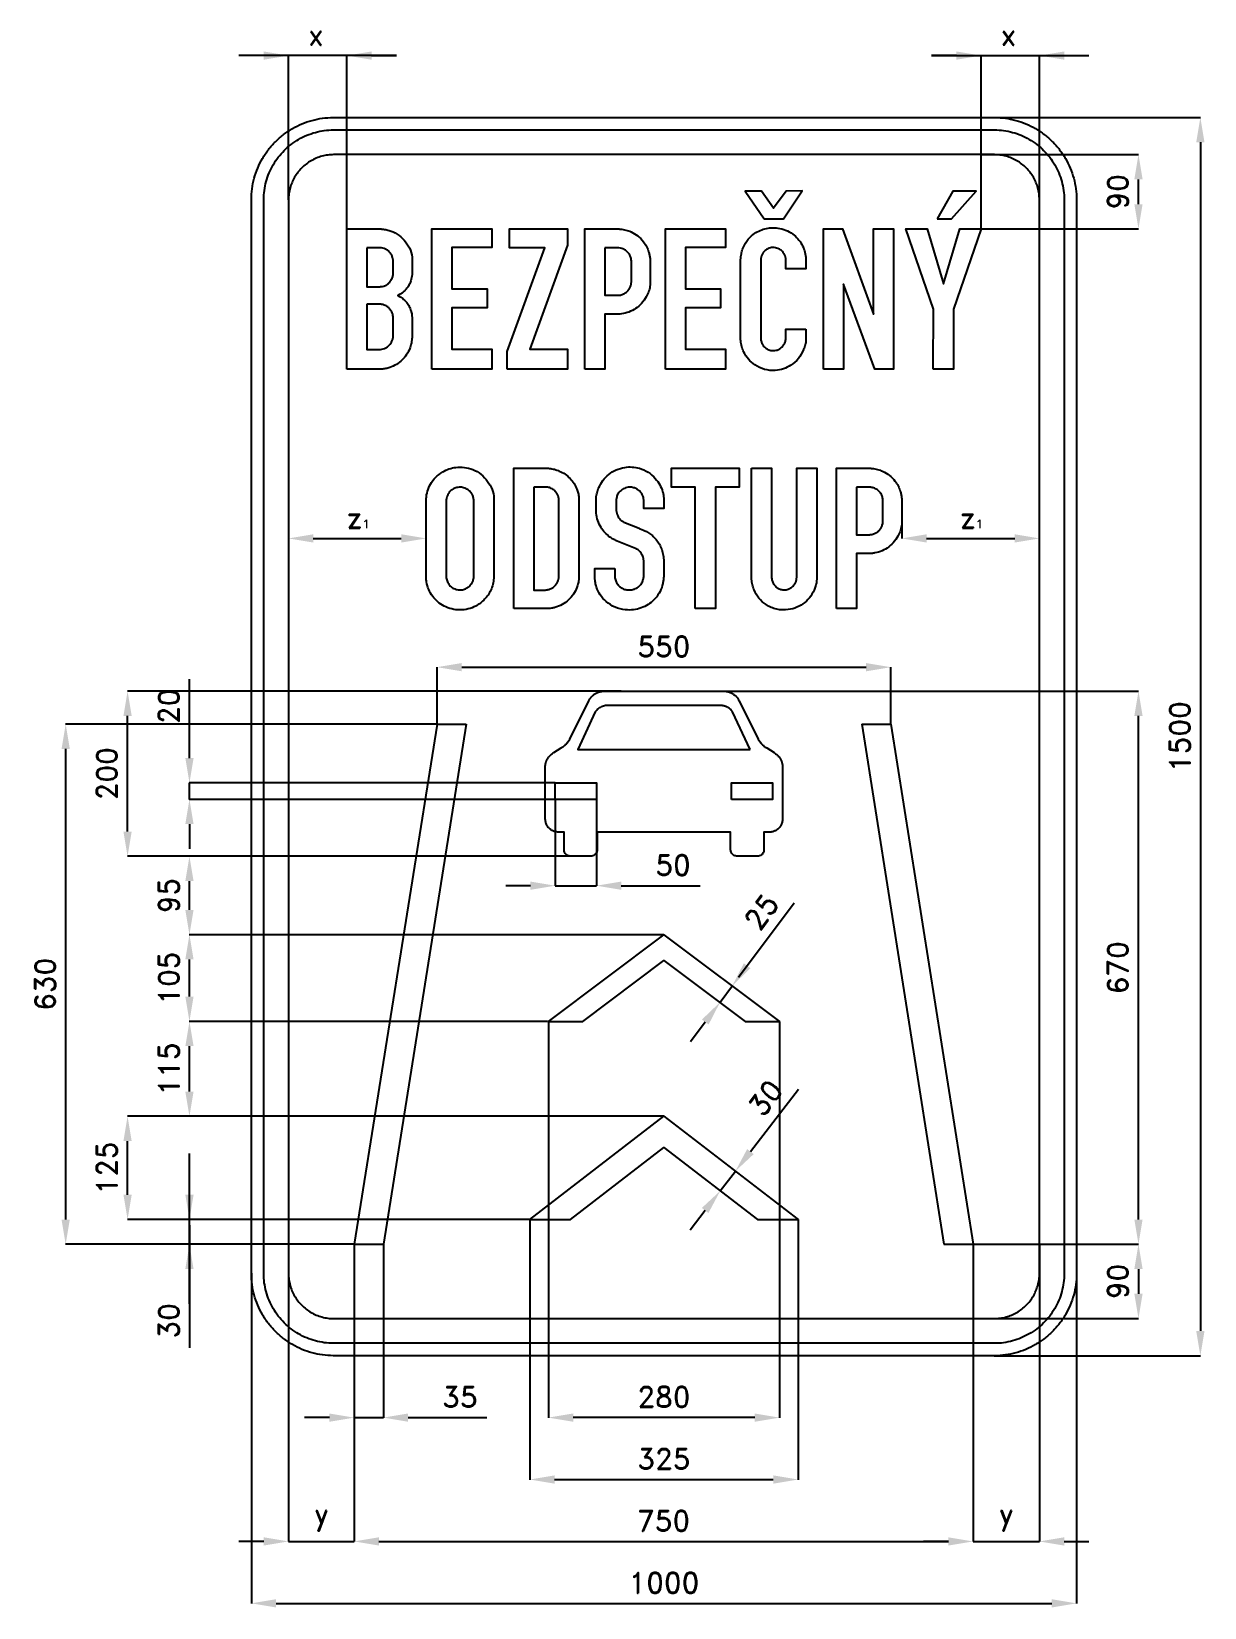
# Model space of a CAD drawing. Header units: millimetres. Extents: x -266 to 1155, y -305 to 1604.
import ezdxf

# ---------------------------------------------------------------- set-up
doc = ezdxf.new("R2010")
doc.units = ezdxf.units.MM
doc.header["$LTSCALE"] = 5
doc.layers.add('Kóty', color=2, linetype='Continuous')
doc.layers.add('Značka', color=7, linetype='Continuous')
doc.styles.get("Standard").update_dxf_attribs({"font": 'romand.shx', "height": 25})
doc.dimstyles.get("Standard").update_dxf_attribs({"dimtxt": 25, "dimasz": 30, "dimexe": 0.18, "dimexo": 0.0625, "dimgap": 12.5, "dimtad": 1, "dimdec": 0, "dimzin": 0, "dimdsep": 46, "dimtxsty": 'Standard', "dimcen": 0.09, "dimadec": 0, "dimazin": 0, "dimtfac": 1, "dimtdec": 0, "dimtofl": 0, "dimtmove": 0, "dimatfit": 3, "dimfxl": 1, "dimtolj": 1, "dimtzin": 0, "dimarcsym": 0})

msp = doc.modelspace()

# ---------------------------------------------------------------- texts
at = {"layer": 'Kóty', "char_height": 25, "attachment_point": 1}
for s, insert in [('x', (68.7, 1612.5)), ('x', (908, 1612.5)), ('z{\\H0.4x;1}', (115.4, 1027.6)), ('z{\\H0.4x;1}', (858.6, 1027.6))]:
    msp.add_mtext_dynamic_manual_height_columns(s, width=28.274, gutter_width=125, heights=[0], dxfattribs=dict(at, insert=insert))
at = {"layer": 'Kóty', "insert": (618.2, 537.6), "char_height": 25, "attachment_point": 5, "rotation": 53.3439}
msp.add_mtext('\\A1;25', dxfattribs=at)

# ---------------------------------------------------------------- blocks, each defined once
blk = doc.blocks.new('*D0')
at = {"layer": 'Defpoints', "color": 0, "transparency": 16777216}
for p in [(0, 100), (1000, 100), (1000, -300)]:
    blk.add_point(p, dxfattribs=at)
at = {"layer": 'Kóty', "color": 0, "lineweight": -2, "transparency": 16777216}
for p, q in [((0, 99.9), (0, -300.2)), ((1000, 99.9), (1000, -300.2)), ((30, -300), (970, -300))]:
    blk.add_line(p, q, dxfattribs=at)
at = {"layer": 'Kóty', "color": 0, "transparency": 16777216}
for points in [[(30, -295), (30, -305), (0, -300)], [(970, -295), (970, -305), (1000, -300)]]:
    blk.add_solid(points, dxfattribs=at)
at = {"layer": 'Kóty', "color": 0, "transparency": 16777216, "insert": (500, -275), "char_height": 25, "attachment_point": 5}
blk.add_mtext('\\A1;1000', dxfattribs=at)
blk = doc.blocks.new('*D1')
at = {"layer": 'Defpoints', "color": 0, "transparency": 16777216}
for p in [(900, 1500), (900, 0), (1150, 0)]:
    blk.add_point(p, dxfattribs=at)
at = {"layer": 'Kóty', "color": 0, "lineweight": -2, "transparency": 16777216}
for p, q in [((900.1, 1500), (1150.2, 1500)), ((1150, 1470), (1150, 30)), ((900.1, 0), (1150.2, 0))]:
    blk.add_line(p, q, dxfattribs=at)
at = {"layer": 'Kóty', "color": 0, "transparency": 16777216}
for points in [[(1145, 1470), (1155, 1470), (1150, 1500)], [(1145, 30), (1155, 30), (1150, 0)]]:
    blk.add_solid(points, dxfattribs=at)
at = {"layer": 'Kóty', "color": 0, "transparency": 16777216, "insert": (1125, 750), "char_height": 25, "attachment_point": 5, "rotation": 90}
blk.add_mtext('\\A1;1500', dxfattribs=at)
blk = doc.blocks.new('*D2')
at = {"layer": 'Defpoints', "color": 0, "transparency": 16777216}
for p in [(586.5, 223.5), (586.5, 223.5), (568.2, 199.7)]:
    blk.add_point(p, dxfattribs=at)
at = {"layer": 'Kóty', "color": 0, "lineweight": -2, "transparency": 16777216}
for p, q in [((604.8, 247.2), (663, 322.9)), ((586.5, 223.4), (586.6, 223.4)), ((568.2, 199.7), (568.3, 199.6)), ((549.9, 175.9), (531.6, 152.1))]:
    blk.add_line(p, q, dxfattribs=at)
at = {"layer": 'Kóty', "color": 0, "transparency": 16777216}
for points in [[(600.8, 250.3), (608.7, 244.2), (586.5, 223.5)], [(545.9, 179), (553.9, 172.9), (568.2, 199.7)]]:
    blk.add_solid(points, dxfattribs=at)
at = {"layer": 'Kóty', "color": 0, "transparency": 16777216, "insert": (623.2, 312.2), "char_height": 25, "attachment_point": 5, "rotation": 52.4314}
blk.add_mtext('\\A1;30', dxfattribs=at)
blk = doc.blocks.new('*D3')
at = {"layer": 'Defpoints', "color": 0, "transparency": 16777216}
for p in [(884.2, 1455), (1075, 1455), (884.2, 1365)]:
    blk.add_point(p, dxfattribs=at)
at = {"layer": 'Kóty', "color": 0, "lineweight": -2, "transparency": 16777216}
for p, q in [((884.3, 1455), (1075.2, 1455)), ((1075, 1395), (1075, 1425)), ((884.3, 1365), (1075.2, 1365))]:
    blk.add_line(p, q, dxfattribs=at)
at = {"layer": 'Kóty', "color": 0, "transparency": 16777216}
for points in [[(1070, 1425), (1080, 1425), (1075, 1455)], [(1070, 1395), (1080, 1395), (1075, 1365)]]:
    blk.add_solid(points, dxfattribs=at)
at = {"layer": 'Kóty', "color": 0, "transparency": 16777216, "insert": (1050, 1410), "char_height": 25, "attachment_point": 5, "rotation": 90}
blk.add_mtext('\\A1;90', dxfattribs=at)
blk = doc.blocks.new('*D4')
at = {"layer": 'Defpoints', "color": 0, "transparency": 16777216}
for p in [(875, 135), (889, 45), (1075, 45)]:
    blk.add_point(p, dxfattribs=at)
at = {"layer": 'Kóty', "color": 0, "lineweight": -2, "transparency": 16777216}
for p, q in [((875.1, 135), (1075.2, 135)), ((1075, 105), (1075, 75)), ((889, 45), (1075.2, 45))]:
    blk.add_line(p, q, dxfattribs=at)
at = {"layer": 'Kóty', "color": 0, "transparency": 16777216}
for points in [[(1070, 105), (1080, 105), (1075, 135)], [(1070, 75), (1080, 75), (1075, 45)]]:
    blk.add_solid(points, dxfattribs=at)
at = {"layer": 'Kóty', "color": 0, "transparency": 16777216, "insert": (1050, 90), "char_height": 25, "attachment_point": 5, "rotation": 90}
blk.add_mtext('\\A1;90', dxfattribs=at)
blk = doc.blocks.new('*D5')
at = {"layer": 'Defpoints', "color": 0, "transparency": 16777216}
for p in [(566.8, 805), (1075, 805), (875.4, 135)]:
    blk.add_point(p, dxfattribs=at)
at = {"layer": 'Kóty', "color": 0, "lineweight": -2, "transparency": 16777216}
for p, q in [((566.9, 805), (1075.2, 805)), ((1075, 165), (1075, 775)), ((875.5, 135), (1075.2, 135))]:
    blk.add_line(p, q, dxfattribs=at)
at = {"layer": 'Kóty', "color": 0, "transparency": 16777216}
for points in [[(1070, 775), (1080, 775), (1075, 805)], [(1070, 165), (1080, 165), (1075, 135)]]:
    blk.add_solid(points, dxfattribs=at)
at = {"layer": 'Kóty', "color": 0, "transparency": 16777216, "insert": (1050, 470), "char_height": 25, "attachment_point": 5, "rotation": 90}
blk.add_mtext('\\A1;670', dxfattribs=at)
blk = doc.blocks.new('*D6')
at = {"layer": 'Defpoints', "color": 0, "transparency": 16777216}
for p in [(775, 834.1), (225, 765), (775, 765)]:
    blk.add_point(p, dxfattribs=at)
at = {"layer": 'Kóty', "color": 0, "lineweight": -2, "transparency": 16777216}
for p, q in [((225, 765.1), (225, 834.3)), ((255, 834.1), (745, 834.1)), ((775, 765.1), (775, 834.3))]:
    blk.add_line(p, q, dxfattribs=at)
at = {"layer": 'Kóty', "color": 0, "transparency": 16777216}
for points in [[(255, 839.1), (255, 829.1), (225, 834.1)], [(745, 839.1), (745, 829.1), (775, 834.1)]]:
    blk.add_solid(points, dxfattribs=at)
at = {"layer": 'Kóty', "color": 0, "transparency": 16777216, "insert": (500, 859.1), "char_height": 25, "attachment_point": 5}
blk.add_mtext('\\A1;550', dxfattribs=at)
blk = doc.blocks.new('*D7')
at = {"layer": 'Defpoints', "color": 0, "transparency": 16777216}
for p in [(337.5, 165), (-75, 135), (124.6, 135)]:
    blk.add_point(p, dxfattribs=at)
at = {"layer": 'Kóty', "color": 0, "lineweight": -2, "transparency": 16777216}
for p, q in [((-75, 195), (-75, 225)), ((337.4, 165), (-75.2, 165)), ((124.5, 135), (-75.2, 135)), ((-75, 105), (-75, 9.5))]:
    blk.add_line(p, q, dxfattribs=at)
at = {"layer": 'Kóty', "color": 0, "transparency": 16777216}
for points in [[(-80, 195), (-70, 195), (-75, 165)], [(-80, 105), (-70, 105), (-75, 135)]]:
    blk.add_solid(points, dxfattribs=at)
at = {"layer": 'Kóty', "color": 0, "transparency": 16777216, "insert": (-100, 42.3), "char_height": 25, "attachment_point": 5, "rotation": 90}
blk.add_mtext('\\A1;30', dxfattribs=at)
blk = doc.blocks.new('*D8')
at = {"layer": 'Defpoints', "color": 0, "transparency": 16777216}
for p in [(-75, 405), (358.9, 405), (500, 290)]:
    blk.add_point(p, dxfattribs=at)
at = {"layer": 'Kóty', "color": 0, "lineweight": -2, "transparency": 16777216}
for p, q in [((358.8, 405), (-75.2, 405)), ((-75, 320), (-75, 375)), ((499.9, 290), (-75.2, 290))]:
    blk.add_line(p, q, dxfattribs=at)
at = {"layer": 'Kóty', "color": 0, "transparency": 16777216}
for points in [[(-80, 375), (-70, 375), (-75, 405)], [(-80, 320), (-70, 320), (-75, 290)]]:
    blk.add_solid(points, dxfattribs=at)
at = {"layer": 'Kóty', "color": 0, "transparency": 16777216, "insert": (-100, 347.5), "char_height": 25, "attachment_point": 5, "rotation": 90}
blk.add_mtext('\\A1;115', dxfattribs=at)
blk = doc.blocks.new('*D9')
at = {"layer": 'Defpoints', "color": 0, "transparency": 16777216}
for p in [(-75, 510), (500, 510), (358.9, 405)]:
    blk.add_point(p, dxfattribs=at)
at = {"layer": 'Kóty', "color": 0, "lineweight": -2, "transparency": 16777216}
for p, q in [((499.9, 510), (-75.2, 510)), ((-75, 435), (-75, 480)), ((358.8, 405), (-75.2, 405))]:
    blk.add_line(p, q, dxfattribs=at)
at = {"layer": 'Kóty', "color": 0, "transparency": 16777216}
for points in [[(-80, 480), (-70, 480), (-75, 510)], [(-80, 435), (-70, 435), (-75, 405)]]:
    blk.add_solid(points, dxfattribs=at)
at = {"layer": 'Kóty', "color": 0, "transparency": 16777216, "insert": (-100, 457.5), "char_height": 25, "attachment_point": 5, "rotation": 90}
blk.add_mtext('\\A1;105', dxfattribs=at)
blk = doc.blocks.new('*D10')
at = {"layer": 'Defpoints', "color": 0, "transparency": 16777216}
for p in [(-75, 605), (390, 605), (500, 510)]:
    blk.add_point(p, dxfattribs=at)
at = {"layer": 'Kóty', "color": 0, "lineweight": -2, "transparency": 16777216}
for p, q in [((390, 605), (-75.2, 605)), ((-75, 540), (-75, 575)), ((499.9, 510), (-75.2, 510))]:
    blk.add_line(p, q, dxfattribs=at)
at = {"layer": 'Kóty', "color": 0, "transparency": 16777216}
for points in [[(-80, 575), (-70, 575), (-75, 605)], [(-80, 540), (-70, 540), (-75, 510)]]:
    blk.add_solid(points, dxfattribs=at)
at = {"layer": 'Kóty', "color": 0, "transparency": 16777216, "insert": (-100, 557.5), "char_height": 25, "attachment_point": 5, "rotation": 90}
blk.add_mtext('\\A1;95', dxfattribs=at)
blk = doc.blocks.new('*D11')
at = {"layer": 'Defpoints', "color": 0, "transparency": 16777216}
for p in [(-150, 290), (500, 290), (337.5, 165)]:
    blk.add_point(p, dxfattribs=at)
at = {"layer": 'Kóty', "color": 0, "lineweight": -2, "transparency": 16777216}
for p, q in [((499.9, 290), (-150.2, 290)), ((-150, 195), (-150, 260)), ((337.4, 165), (-150.2, 165))]:
    blk.add_line(p, q, dxfattribs=at)
at = {"layer": 'Kóty', "color": 0, "transparency": 16777216}
for points in [[(-155, 260), (-145, 260), (-150, 290)], [(-155, 195), (-145, 195), (-150, 165)]]:
    blk.add_solid(points, dxfattribs=at)
at = {"layer": 'Kóty', "color": 0, "transparency": 16777216, "insert": (-175, 227.5), "char_height": 25, "attachment_point": 5, "rotation": 90}
blk.add_mtext('\\A1;125', dxfattribs=at)
blk = doc.blocks.new('*D12')
at = {"layer": 'Defpoints', "color": 0, "transparency": 16777216}
for p in [(-225, 765), (225, 765), (124.6, 135)]:
    blk.add_point(p, dxfattribs=at)
at = {"layer": 'Kóty', "color": 0, "lineweight": -2, "transparency": 16777216}
for p, q in [((224.9, 765), (-225.2, 765)), ((-225, 165), (-225, 735)), ((124.5, 135), (-225.2, 135))]:
    blk.add_line(p, q, dxfattribs=at)
at = {"layer": 'Kóty', "color": 0, "transparency": 16777216}
for points in [[(-230, 735), (-220, 735), (-225, 765)], [(-230, 165), (-220, 165), (-225, 135)]]:
    blk.add_solid(points, dxfattribs=at)
at = {"layer": 'Kóty', "color": 0, "transparency": 16777216, "insert": (-250, 450), "char_height": 25, "attachment_point": 5, "rotation": 90}
blk.add_mtext('\\A1;630', dxfattribs=at)
blk = doc.blocks.new('*D13')
at = {"layer": 'Defpoints', "color": 0, "transparency": 16777216}
for p in [(337.5, 165), (662.5, 165), (662.5, -150)]:
    blk.add_point(p, dxfattribs=at)
at = {"layer": 'Kóty', "color": 0, "lineweight": -2, "transparency": 16777216}
for p, q in [((337.5, 164.9), (337.5, -150.2)), ((662.5, 164.9), (662.5, -150.2)), ((367.5, -150), (632.5, -150))]:
    blk.add_line(p, q, dxfattribs=at)
at = {"layer": 'Kóty', "color": 0, "transparency": 16777216}
for points in [[(367.5, -145), (367.5, -155), (337.5, -150)], [(632.5, -145), (632.5, -155), (662.5, -150)]]:
    blk.add_solid(points, dxfattribs=at)
at = {"layer": 'Kóty', "color": 0, "transparency": 16777216, "insert": (500, -125), "char_height": 25, "attachment_point": 5}
blk.add_mtext('\\A1;325', dxfattribs=at)
blk = doc.blocks.new('*D14')
at = {"layer": 'Defpoints', "color": 0, "transparency": 16777216}
for p in [(360, 405), (640, 405), (360, -75)]:
    blk.add_point(p, dxfattribs=at)
at = {"layer": 'Kóty', "color": 0, "lineweight": -2, "transparency": 16777216}
for p, q in [((360, 404.9), (360, -75.2)), ((640, 404.9), (640, -75.2)), ((610, -75), (390, -75))]:
    blk.add_line(p, q, dxfattribs=at)
at = {"layer": 'Kóty', "color": 0, "transparency": 16777216}
for points in [[(390, -70), (390, -80), (360, -75)], [(610, -70), (610, -80), (640, -75)]]:
    blk.add_solid(points, dxfattribs=at)
at = {"layer": 'Kóty', "color": 0, "transparency": 16777216, "insert": (500, -50), "char_height": 25, "attachment_point": 5}
blk.add_mtext('\\A1;280', dxfattribs=at)
blk = doc.blocks.new('*D15')
at = {"layer": 'Defpoints', "color": 0, "transparency": 16777216}
for p in [(124.6, 135), (874.6, 135), (874.6, -225)]:
    blk.add_point(p, dxfattribs=at)
at = {"layer": 'Kóty', "color": 0, "lineweight": -2, "transparency": 16777216}
for p, q in [((124.6, 134.9), (124.6, -225.2)), ((874.6, 134.9), (874.6, -225.2)), ((154.6, -225), (844.6, -225))]:
    blk.add_line(p, q, dxfattribs=at)
at = {"layer": 'Kóty', "color": 0, "transparency": 16777216}
for points in [[(154.6, -220), (154.6, -230), (124.6, -225)], [(844.6, -220), (844.6, -230), (874.6, -225)]]:
    blk.add_solid(points, dxfattribs=at)
at = {"layer": 'Kóty', "color": 0, "transparency": 16777216, "insert": (499.6, -200), "char_height": 25, "attachment_point": 5}
blk.add_mtext('\\A1;750', dxfattribs=at)
blk = doc.blocks.new('*D16')
at = {"layer": 'Defpoints', "color": 0, "transparency": 16777216}
for p in [(874.6, 135), (955, 135), (955, -225)]:
    blk.add_point(p, dxfattribs=at)
at = {"layer": 'Kóty', "color": 0, "lineweight": -2, "transparency": 16777216}
for p, q in [((874.6, 134.9), (874.6, -225.2)), ((955, 134.9), (955, -225.2)), ((844.6, -225), (814.6, -225)), ((985, -225), (1015, -225))]:
    blk.add_line(p, q, dxfattribs=at)
at = {"layer": 'Kóty', "color": 0, "transparency": 16777216}
for points in [[(844.6, -220), (844.6, -230), (874.6, -225)], [(985, -220), (985, -230), (955, -225)]]:
    blk.add_solid(points, dxfattribs=at)
at = {"layer": 'Kóty', "color": 0, "transparency": 16777216, "insert": (914.8, -195.8), "char_height": 25, "attachment_point": 5}
blk.add_mtext('\\A1;y', dxfattribs=at)
blk = doc.blocks.new('*D17')
at = {"layer": 'Defpoints', "color": 0, "transparency": 16777216}
for p in [(45, 135), (124.6, 135), (45, -225)]:
    blk.add_point(p, dxfattribs=at)
at = {"layer": 'Kóty', "color": 0, "lineweight": -2, "transparency": 16777216}
for p, q in [((45, 134.9), (45, -225.2)), ((124.6, 134.9), (124.6, -225.2)), ((15, -225), (-15, -225)), ((154.6, -225), (184.6, -225))]:
    blk.add_line(p, q, dxfattribs=at)
at = {"layer": 'Kóty', "color": 0, "transparency": 16777216}
for points in [[(15, -220), (15, -230), (45, -225)], [(154.6, -220), (154.6, -230), (124.6, -225)]]:
    blk.add_solid(points, dxfattribs=at)
at = {"layer": 'Kóty', "color": 0, "transparency": 16777216, "insert": (84.8, -195.8), "char_height": 25, "attachment_point": 5}
blk.add_mtext('\\A1;y', dxfattribs=at)
blk = doc.blocks.new('*D18')
at = {"layer": 'Defpoints', "color": 0, "transparency": 16777216}
for p in [(124.6, 134.9), (160, 134.9), (160, -75)]:
    blk.add_point(p, dxfattribs=at)
at = {"layer": 'Kóty', "color": 0, "lineweight": -2, "transparency": 16777216}
for p, q in [((124.6, 134.9), (124.6, -75.2)), ((160, 134.9), (160, -75.2)), ((94.6, -75), (64.6, -75)), ((190, -75), (285.5, -75))]:
    blk.add_line(p, q, dxfattribs=at)
at = {"layer": 'Kóty', "color": 0, "transparency": 16777216}
for points in [[(94.6, -70), (94.6, -80), (124.6, -75)], [(190, -70), (190, -80), (160, -75)]]:
    blk.add_solid(points, dxfattribs=at)
at = {"layer": 'Kóty', "color": 0, "transparency": 16777216, "insert": (252.8, -50), "char_height": 25, "attachment_point": 5}
blk.add_mtext('\\A1;35', dxfattribs=at)
blk = doc.blocks.new('*D19')
at = {"layer": 'Defpoints', "color": 0, "transparency": 16777216}
for p in [(-75, 694), (368.3, 694), (368.3, 674)]:
    blk.add_point(p, dxfattribs=at)
at = {"layer": 'Kóty', "color": 0, "lineweight": -2, "transparency": 16777216}
for p, q in [((-75, 724), (-75, 819.5)), ((368.2, 694), (-75.2, 694)), ((368.2, 674), (-75.2, 674)), ((-75, 644), (-75, 614))]:
    blk.add_line(p, q, dxfattribs=at)
at = {"layer": 'Kóty', "color": 0, "transparency": 16777216}
for points in [[(-80, 724), (-70, 724), (-75, 694)], [(-80, 644), (-70, 644), (-75, 674)]]:
    blk.add_solid(points, dxfattribs=at)
at = {"layer": 'Kóty', "color": 0, "transparency": 16777216, "insert": (-100, 786.7), "char_height": 25, "attachment_point": 5, "rotation": 90}
blk.add_mtext('\\A1;20', dxfattribs=at)
blk = doc.blocks.new('*D20')
at = {"layer": 'Defpoints', "color": 0, "transparency": 16777216}
for p in [(-150, 805), (448.4, 805), (399, 605)]:
    blk.add_point(p, dxfattribs=at)
at = {"layer": 'Kóty', "color": 0, "lineweight": -2, "transparency": 16777216}
for p, q in [((448.3, 805), (-150.2, 805)), ((-150, 635), (-150, 775)), ((399, 605), (-150.2, 605))]:
    blk.add_line(p, q, dxfattribs=at)
at = {"layer": 'Kóty', "color": 0, "transparency": 16777216}
for points in [[(-155, 775), (-145, 775), (-150, 805)], [(-155, 635), (-145, 635), (-150, 605)]]:
    blk.add_solid(points, dxfattribs=at)
at = {"layer": 'Kóty', "color": 0, "transparency": 16777216, "insert": (-175, 705), "char_height": 25, "attachment_point": 5, "rotation": 90}
blk.add_mtext('\\A1;200', dxfattribs=at)
blk = doc.blocks.new('*D21')
at = {"layer": 'Defpoints', "color": 0, "transparency": 16777216}
for p in [(368.2, 674), (418.3, 674), (418.3, 569.4)]:
    blk.add_point(p, dxfattribs=at)
at = {"layer": 'Kóty', "color": 0, "lineweight": -2, "transparency": 16777216}
for p, q in [((368.2, 673.9), (368.2, 569.3)), ((418.3, 673.9), (418.3, 569.3)), ((338.2, 569.4), (308.2, 569.4)), ((448.3, 569.4), (543.7, 569.4))]:
    blk.add_line(p, q, dxfattribs=at)
at = {"layer": 'Kóty', "color": 0, "transparency": 16777216}
for points in [[(338.2, 574.4), (338.2, 564.4), (368.2, 569.4)], [(448.3, 574.4), (448.3, 564.4), (418.3, 569.4)]]:
    blk.add_solid(points, dxfattribs=at)
at = {"layer": 'Kóty', "color": 0, "transparency": 16777216, "insert": (511, 594.4), "char_height": 25, "attachment_point": 5}
blk.add_mtext('\\A1;50', dxfattribs=at)

# ---------------------------------------------------------------- dimensions: what is measured, and where the dimension line sits
at = {"layer": 'Kóty'}
dim = msp.add_linear_dim(base=(1150, 0), p1=(900, 1500), p2=(900, 0), angle=90, dimstyle='Standard', dxfattribs=at)
dim.commit()
dim.dimension.update_dxf_attribs({"geometry": '*D1', "text_midpoint": (1150, 750), "dimtype": 160})
for base, p1, p2, picture, middle in [((1075, 1455), (884.2, 1365), (884.2, 1455), '*D3', (1050, 1410)), ((1075, 45), (875, 135), (889, 45), '*D4', (1050, 90))]:
    dim = msp.add_linear_dim(base=base, p1=p1, p2=p2, angle=90, text='90', dimstyle='Standard', dxfattribs=at)
    dim.commit()
    dim.dimension.update_dxf_attribs({"geometry": picture, "text_midpoint": middle})
for base, p1, p2, picture, middle in [((775, 834.1), (225, 765), (775, 765), '*D6', (500, 859.1)), ((418.3, 569.4), (368.2, 674), (418.3, 674), '*D21', (511, 594.4)), ((360, -75), (640, 405), (360, 405), '*D14', (500, -50)), ((662.5, -150), (337.5, 165), (662.5, 165), '*D13', (500, -125)), ((160, -75), (124.6, 134.9), (160, 134.9), '*D18', (252.8, -50)), ((874.6, -225), (124.6, 135), (874.6, 135), '*D15', (499.6, -200)), ((1000, -300), (0, 100), (1000, 100), '*D0', (500, -275))]:
    dim = msp.add_linear_dim(base=base, p1=p1, p2=p2, dimstyle='Standard', dxfattribs=at)
    dim.commit()
    dim.dimension.update_dxf_attribs({"geometry": picture, "text_midpoint": middle})
for base, p1, p2, picture, middle in [((-150, 805), (399, 605), (448.4, 805), '*D20', (-175, 705)), ((-75, 694), (368.3, 674), (368.3, 694), '*D19', (-100, 786.7)), ((1075, 805), (875.4, 135), (566.8, 805), '*D5', (1050, 470)), ((-225, 765), (124.6, 135), (225, 765), '*D12', (-250, 450)), ((-75, 605), (500, 510), (390, 605), '*D10', (-100, 557.5)), ((-75, 510), (358.9, 405), (500, 510), '*D9', (-100, 457.5)), ((-75, 405), (500, 290), (358.9, 405), '*D8', (-100, 347.5)), ((-150, 290), (337.5, 165), (500, 290), '*D11', (-175, 227.5)), ((-75, 135), (337.5, 165), (124.6, 135), '*D7', (-100, 42.3))]:
    dim = msp.add_linear_dim(base=base, p1=p1, p2=p2, angle=90, dimstyle='Standard', dxfattribs=at)
    dim.commit()
    dim.dimension.update_dxf_attribs({"geometry": picture, "text_midpoint": middle})
dim = msp.add_aligned_dim(p1=(568.2, 199.7), p2=(586.5, 223.5), distance=0, dimstyle='Standard', dxfattribs=at)
dim.commit()
dim.dimension.update_dxf_attribs({"geometry": '*D2', "text_midpoint": (623.2, 312.2)})
for base, p1, p2, picture, middle in [((45, -225), (124.6, 135), (45, 135), '*D17', (84.8, -195.8)), ((955, -225), (874.6, 135), (955, 135), '*D16', (914.8, -195.8))]:
    dim = msp.add_linear_dim(base=base, p1=p1, p2=p2, text='y', dimstyle='Standard', dxfattribs=at)
    dim.commit()
    dim.dimension.update_dxf_attribs({"geometry": picture, "text_midpoint": middle})

# ---------------------------------------------------------------- linework, layer by layer
at = {"layer": 'Kóty'}
for p, q in [((175.7, 1575), (-15, 1575)), ((45, 1400.1), (45, 1575.2)), ((115.7, 1311.7), (115.7, 1575.2)), ((145.7, 1575), (175.7, 1575)), ((854.3, 1575), (824.3, 1575)), ((824.3, 1575), (1015, 1575)), ((884.2, 1365), (884.3, 1575.2)), ((955, 1400.1), (955, 1575.2)), ((788.2, 1023.5), (788.2, 989.9)), ((45, 990.2), (45, 990.3)), ((75, 990.1), (181.7, 990.1)), ((818.2, 990.1), (925, 990.1)), ((955, 990.2), (955, 990.3)), ((590.4, 458.4), (657.7, 548.5)), ((550.1, 404.2), (532.1, 380.1)), ((-75, 62.9), (-75, 244.9)), ((-75, 158.3), (-75, 62.9))]:
    msp.add_line(p, q, dxfattribs=at)
for points in [[(-75, 674), (-75, 694)], [(368.3, 569.4), (418.3, 569.4)], [(568, 428.3), (582.9, 448.3)], [(568.2, 199.7), (586.5, 223.5)], [(124.6, -75), (160, -75)], [(45, -225), (124.6, -225)], [(874.6, -225), (955, -225.2)]]:
    msp.add_lwpolyline(points, dxfattribs=at)
for points in [[(15, 1580), (15, 1570), (45, 1575)], [(145.7, 1580), (145.7, 1570), (115.7, 1575)], [(854.3, 1580), (854.3, 1570), (884.3, 1575)], [(985, 1580), (985, 1570), (955, 1575)], [(75, 995.1), (75, 985.1), (45, 990.1)], [(181.7, 995.1), (181.7, 985.1), (211.7, 990.1)], [(818.2, 995.1), (818.2, 985.1), (788.2, 990.1)], [(925, 995.1), (925, 985.1), (955, 990.1)], [(596.8, 475.4), (604.8, 469.4), (582.9, 448.3)], [(546, 407.2), (554.1, 401.2), (568, 428.3)]]:
    msp.add_solid(points, dxfattribs=at)
at = {"layer": 'Značka', "color": 5}
for points in [[(100, 0), (99.6, 0), (99.2, 0, -0.03218), (86.3, 0.9, -0.035443), (73.6, 3.5, -0.036267), (61.3, 7.7, -0.03442), (49.8, 13.5, -0.033722), (39, 20.7, -0.034085), (29.3, 29.3, -0.034209), (20.7, 39, -0.034229), (13.5, 49.8, -0.034044), (7.7, 61.3, -0.033412), (3.5, 73.6, -0.034127), (0.9, 86.3, -0.036745), (0, 99.2), (0, 99.6), (0, 100), (0, 1400), (0, 1400.4), (0, 1400.8, -0.03218), (0.9, 1413.7, -0.035441), (3.5, 1426.4, -0.03627), (7.7, 1438.7, -0.034417), (13.5, 1450.2, -0.033719), (20.7, 1461, -0.034078), (29.3, 1470.7, -0.034208), (39, 1479.3, -0.034227), (49.8, 1486.5, -0.034051), (61.3, 1492.3, -0.033416), (73.6, 1496.5, -0.034129), (86.3, 1499.1, -0.036746), (99.2, 1500), (99.6, 1500), (100, 1500), (900, 1500), (900.4, 1500), (900.8, 1500, -0.032179), (913.7, 1499.1, -0.035451), (926.4, 1496.5, -0.036282), (938.7, 1492.3, -0.034425), (950.2, 1486.5, -0.033731), (961, 1479.3, -0.034081), (970.7, 1470.7, -0.034214), (979.3, 1461, -0.034229), (986.5, 1450.2, -0.034034), (992.3, 1438.7, -0.033411), (996.5, 1426.4, -0.034122), (999.1, 1413.7, -0.036741), (1000, 1400.8), (1000, 1400.4), (1000, 1400), (1000, 100), (1000, 99.6), (1000, 99.2, -0.032179), (999.1, 86.3, -0.035442), (996.5, 73.6, -0.036264), (992.3, 61.3, -0.034415), (986.5, 49.8, -0.033719), (979.3, 39, -0.034086), (970.7, 29.3, -0.034205), (961, 20.7, -0.03423), (950.2, 13.5, -0.034046), (938.7, 7.7, -0.033413), (926.4, 3.5, -0.034127), (913.7, 0.9, -0.036745), (900.8, 0), (900.4, 0), (900, 0), (100, 0)], [(100, 15), (99.7, 15), (99.3, 15, -0.03218), (88.4, 15.8, -0.035443), (77.6, 18, -0.036267), (67.1, 21.5, -0.03442), (57.3, 26.5, -0.033721), (48.1, 32.6, -0.034085), (39.9, 39.9, -0.034209), (32.6, 48.1, -0.034229), (26.5, 57.3, -0.034045), (21.6, 67.1, -0.033412), (18, 77.6, -0.034127), (15.7, 88.4, -0.036745), (15, 99.3), (15, 99.7), (15, 100), (15, 1400), (15, 1400.3), (15, 1400.7, -0.032181), (15.8, 1411.6, -0.035444), (18, 1422.4, -0.036267), (21.5, 1432.9, -0.034419), (26.5, 1442.7, -0.033711), (32.6, 1451.9, -0.034078), (39.9, 1460.1, -0.034195), (48.1, 1467.4, -0.034219), (57.3, 1473.5, -0.034051), (67.1, 1478.4, -0.033409), (77.6, 1482, -0.034121), (88.4, 1484.3, -0.036745), (99.3, 1485), (99.7, 1485), (100, 1485), (900, 1485), (900.3, 1485), (900.7, 1485, -0.032174), (911.6, 1484.2, -0.03544), (922.4, 1482, -0.036261), (932.9, 1478.5, -0.03443), (942.7, 1473.5, -0.033731), (951.9, 1467.4, -0.03408), (960.1, 1460.1, -0.034212), (967.4, 1451.9, -0.03423), (973.5, 1442.7, -0.034037), (978.4, 1432.9, -0.033418), (982, 1422.4, -0.034127), (984.3, 1411.6, -0.036751), (985, 1400.7), (985, 1400.3), (985, 1400), (985, 100), (985, 99.7), (985, 99.3, -0.032185), (984.2, 88.4, -0.03545), (982, 77.6, -0.036271), (978.5, 67.1, -0.034419), (973.5, 57.3, -0.033715), (967.4, 48.1, -0.034083), (960.1, 39.9, -0.034209), (951.9, 32.6, -0.034231), (942.7, 26.5, -0.034042), (932.9, 21.6, -0.033411), (922.4, 18, -0.034127), (911.6, 15.7, -0.036745), (900.7, 15), (900.3, 15), (900, 15), (100, 15)], [(100, 45), (900, 45), (900.2, 45), (900.4, 45, 0.03218), (907.5, 45.5, 0.035442), (914.5, 46.9, 0.036265), (921.3, 49.2, 0.034422), (927.6, 52.4, 0.033717), (933.6, 56.4, 0.034088), (938.9, 61.1, 0.034212), (943.6, 66.4, 0.034229), (947.6, 72.4, 0.034042), (950.7, 78.7, 0.033412), (953.1, 85.5, 0.034125), (954.5, 92.5, 0.036743), (955, 99.6), (955, 99.8), (955, 100), (955, 1400), (955, 1400.2), (955, 1400.4, 0.032187), (954.5, 1407.5, 0.035442), (953.1, 1414.5, 0.036278), (950.8, 1421.3, 0.034421), (947.6, 1427.6, 0.033718), (943.6, 1433.6, 0.034078), (938.9, 1438.9, 0.034199), (933.6, 1443.6, 0.034236), (927.6, 1447.6, 0.03403), (921.3, 1450.8, 0.033395), (914.5, 1453.1, 0.034109), (907.5, 1454.5, 0.036744), (900.4, 1455), (900.2, 1455), (900, 1455), (100, 1455), (99.8, 1455), (99.6, 1455, 0.032171), (92.5, 1454.5, 0.035429), (85.5, 1453.1, 0.036266), (78.7, 1450.8, 0.034431), (72.4, 1447.6, 0.033735), (66.4, 1443.6, 0.034079), (61.1, 1438.9, 0.034224), (56.4, 1433.6, 0.034235), (52.4, 1427.6, 0.03404), (49.3, 1421.3, 0.033409), (46.9, 1414.5, 0.034125), (45.5, 1407.5, 0.036745), (45, 1400.4), (45, 1400.2), (45, 1400), (45, 100), (45, 99.8), (45, 99.6, 0.03218), (45.5, 92.5, 0.035443), (46.9, 85.5, 0.036267), (49.2, 78.7, 0.034421), (52.4, 72.4, 0.033721), (56.4, 66.4, 0.034084), (61.1, 61.1, 0.034208), (66.4, 56.4, 0.03423), (72.4, 52.4, 0.034044), (78.7, 49.3, 0.033412), (85.5, 46.9, 0.034127), (92.5, 45.5, 0.036745), (99.6, 45), (99.8, 45), (100, 45)], [(115.7, 1195), (115.7, 1365), (157.2, 1365), (158, 1364.9), (158.8, 1364.8, -0.025855), (164.2, 1363.9, -0.035136), (169.5, 1362.3, -0.07484), (179, 1357.2, -0.070429), (186.8, 1349.4, -0.078696), (192.8, 1339.2, -0.101495), (194.8, 1327.8), (194.8, 1327.4), (194.8, 1327), (194.8, 1310.2), (194.8, 1309.8), (194.7, 1309.4, -0.015123), (194.1, 1305.8, -0.029444), (193.3, 1302.3, -0.05565), (191, 1296.9, -0.051303), (187.6, 1292.1, -0.037033), (184.6, 1289.1, -0.038421), (181.3, 1286.5), (179.5, 1285.4), (177.7, 1284.4), (179.5, 1283.3), (181.3, 1282.2, -0.042018), (185.5, 1278.8, -0.047571), (189.1, 1274.6, -0.052228), (192, 1269.8, -0.055144), (193.8, 1264.5, -0.021358), (194.3, 1262.1, -0.013645), (194.5, 1259.7), (194.6, 1259.1), (194.7, 1258.6), (194.7, 1233), (194.6, 1232.4), (194.6, 1231.7, -0.03502), (193.7, 1225.7, -0.042048), (191.9, 1220, -0.058962), (188.1, 1212.7, -0.05417), (182.8, 1206.4, -0.057028), (175.8, 1200.9, -0.059259), (167.8, 1197.1, -0.034845), (163, 1195.8, -0.036596), (158.2, 1195.1), (157, 1195), (155.9, 1195), (115.7, 1195)], [(404.3, 1195), (404.3, 1365), (445.6, 1365), (446.5, 1364.9), (447.4, 1364.9, -0.041219), (453.9, 1363.7, -0.044748), (460.1, 1361.5, -0.0661), (468.3, 1356.5, -0.064544), (475, 1349.5, -0.047092), (478.8, 1343.7, -0.048364), (481.4, 1337.3, -0.025784), (482.4, 1333.4, -0.018613), (483.1, 1329.3), (483.2, 1328.4), (483.3, 1327.5), (483.3, 1299.7), (483.3, 1299.2), (483.3, 1298.8, -0.064522), (482.3, 1291.8, -0.047071), (479.7, 1285.1, -0.05889), (474.5, 1276.6, -0.069994), (467.5, 1269.8, -0.063387), (459.6, 1265.2, -0.051446), (450.8, 1262.5), (448.7, 1262.1), (446.7, 1261.9), (445.6, 1261.8), (444.5, 1261.8), (428.5, 1261.8), (428.5, 1195), (404.3, 1195)], [(671.9, 1243.5), (671.9, 1231.7), (671.9, 1231.2), (671.9, 1230.6, -0.058383), (671.2, 1224.6, -0.043506), (669.2, 1218.8, -0.074596), (662.9, 1208.1, -0.081618), (653.8, 1200, -0.069982), (644.8, 1195.5, -0.069177), (634.9, 1193.6, -0.086253), (622, 1194.9, -0.086655), (610.2, 1200.4, -0.070122), (602.4, 1207.2, -0.06792), (596.8, 1215.8, -0.047373), (594.3, 1222.3, -0.050891), (593, 1229.2), (593, 1230), (592.9, 1230.8), (592.9, 1327.8), (592.9, 1328.4), (593, 1328.9, -0.025631), (593.8, 1334.7, -0.03767), (595.3, 1340.3, -0.078241), (600.3, 1350.3, -0.077458), (608.2, 1358.2, -0.055465), (614.9, 1362.4, -0.051645), (622.3, 1365.1, -0.050442), (630, 1366.4, -0.05295), (637.9, 1366.1, -0.065983), (647.4, 1363.6, -0.064108), (656, 1358.7, -0.055937), (662.2, 1353.1, -0.058599), (667.1, 1346.2, -0.05499), (670.3, 1338.7, -0.05029), (671.8, 1330.8), (671.9, 1329.9), (672, 1329), (672, 1316.5), (647.7, 1316.5), (647.7, 1327.9), (647.7, 1328.6), (647.6, 1329.3, 0.065461), (646.7, 1332.6, 0.058056), (645, 1335.7, 0.075683), (641.9, 1339.1, 0.082036), (637.9, 1341.4, 0.103123), (632, 1342.5, 0.106124), (626.2, 1341.1, 0.080089), (622.6, 1338.8, 0.074174), (619.8, 1335.5, 0.056517), (618.2, 1332.4, 0.053179), (617.3, 1329.1), (617.2, 1328.4), (617.2, 1327.8), (617.2, 1233.1), (617.2, 1232.6), (617.2, 1232, 0.059887), (618, 1228.2, 0.064032), (619.7, 1224.8, 0.08378), (622.9, 1221, 0.087811), (627.1, 1218.6, 0.089799), (632, 1217.6, 0.089126), (637, 1218.3, 0.07825), (640.9, 1220.2, 0.073518), (644.1, 1223.2, 0.068919), (646.4, 1226.8, 0.069932), (647.6, 1230.9), (647.7, 1231.5), (647.7, 1232.1), (647.7, 1243.5), (671.9, 1243.5)], [(140, 1342), (140, 1295), (155.7, 1295), (156.3, 1295.1), (156.9, 1295.1, 0.046314), (160.6, 1295.8, 0.070685), (164, 1297.4, 0.065221), (166.6, 1299.4, 0.04682), (168.7, 1302, 0.031733), (170, 1304.1, 0.037309), (171, 1306.3, 0.030348), (171.5, 1308.1, 0.02956), (171.8, 1310), (171.9, 1310.4), (171.9, 1310.9), (171.9, 1326.1), (171.9, 1326.5), (171.8, 1327, 0.041933), (171.1, 1330.6, 0.05876), (169.7, 1333.9, 0.072914), (167.2, 1337.2, 0.065196), (163.9, 1339.8, 0.055549), (160.9, 1341.3, 0.068348), (157.6, 1342), (156.8, 1342), (156, 1342), (140, 1342)], [(428.4, 1342), (428.4, 1284.6), (443.7, 1284.6), (444.4, 1284.7), (445.1, 1284.7, 0.069226), (449.2, 1285.5, 0.066888), (452.9, 1287.4, 0.062163), (455.9, 1289.8, 0.060182), (458.2, 1292.9, 0.056617), (459.7, 1296.3, 0.060601), (460.4, 1299.8), (460.5, 1300.3), (460.5, 1300.8), (460.5, 1326.5), (460.4, 1327.4), (460.3, 1328.2, 0.071273), (459.1, 1332.4, 0.07169), (456.7, 1336.1, 0.076358), (453.3, 1339.2, 0.073149), (449.1, 1341.2), (447.2, 1341.8), (445.3, 1342), (444.5, 1342), (443.8, 1342), (428.4, 1342)], [(140, 1273.7), (140, 1219.1), (155.4, 1219.1), (155.9, 1219.1), (156.4, 1219.1, 0.052711), (159.7, 1219.7, 0.059135), (162.8, 1220.9, 0.060371), (165.7, 1222.9, 0.05103), (168.1, 1225.4, 0.041021), (169.7, 1227.8, 0.04197), (171, 1230.5, 0.027633), (171.5, 1232.2, 0.033693), (171.8, 1233.9), (171.9, 1234.4), (171.9, 1234.9), (171.9, 1257), (171.9, 1257.9, 0.011419), (171.8, 1258.8, 0.049363), (171.3, 1261.8, 0.045819), (170.1, 1264.6, 0.059488), (168, 1267.9, 0.070394), (165.2, 1270.5, 0.041572), (163.2, 1271.8), (161, 1272.7), (159.4, 1273.3), (157.8, 1273.6), (157, 1273.7), (156.2, 1273.7), (140, 1273.7)], [(211.7, 1036.9), (211.7, 1037.6), (211.8, 1038.3, -0.051735), (213.5, 1047.3, -0.060094), (217.1, 1055.7, -0.071625), (223.4, 1064.2, -0.067968), (231.9, 1070.6, -0.054462), (239.5, 1074.3, -0.054163), (247.8, 1076.1, -0.065509), (258.2, 1076.2, -0.068227), (268.2, 1073.5, -0.076784), (278.3, 1067.7, -0.070455), (286.3, 1059, -0.068131), (291.7, 1049.5, -0.084709), (293.9, 1038.9), (293.9, 1038.2), (294, 1037.5), (294, 943.1), (293.9, 942.4), (293.8, 941.6, -0.037757), (292.5, 934.3, -0.046579), (290.1, 927.4, -0.086537), (282.7, 916.3, -0.087931), (272, 908.2, -0.067413), (262.8, 904.6, -0.062801), (252.9, 903.5, -0.062154), (242.9, 904.6, -0.066084), (233.5, 908.2, -0.060306), (226, 913.2, -0.055625), (219.8, 919.9, -0.060036), (214.9, 928.3, -0.070804), (212.3, 937.5, -0.015085), (212, 939.8, -0.007372), (211.8, 942.1), (211.7, 942.7), (211.7, 943.3), (211.7, 1036.9)], [(318.1, 905), (318.1, 1075), (359.1, 1075), (360.2, 1075), (361.2, 1074.9, -0.040961), (367.3, 1073.8, -0.039117), (373.1, 1071.7, -0.051749), (380.2, 1067.9, -0.055617), (386.3, 1062.6, -0.0533), (391.1, 1056.6, -0.051277), (394.5, 1049.8, -0.035705), (396, 1044.8, -0.037786), (396.9, 1039.6), (396.9, 1039.1), (397, 1038.6), (397, 942.6, -0.001268), (396.9, 941.8, -0.003847), (396.9, 941.1, -0.036606), (396.1, 935.8, -0.038002), (394.5, 930.6, -0.062648), (390.4, 922.7, -0.058496), (384.5, 915.8, -0.062902), (376.7, 910, -0.06955), (367.7, 906.4, -0.027398), (363.9, 905.6, -0.021186), (359.9, 905.2), (358.7, 905.1), (357.4, 905), (318.1, 905)], [(440.4, 953.8), (440.4, 944.6), (440.5, 944.2), (440.5, 943.7, 0.067841), (441.5, 938.8, 0.080263), (444, 934.4, 0.070816), (446.9, 931.3, 0.06847), (450.4, 929.2, 0.072222), (455, 927.9, 0.059822), (459.7, 927.8, 0.062321), (464.4, 928.8, 0.08056), (468.7, 931, 0.082214), (472.1, 934.4, 0.072869), (474.3, 938.7, 0.024091), (474.8, 940.2, 0.024234), (475.2, 941.7), (475.3, 942.4), (475.4, 943), (475.4, 962.9, 0.004073), (475.4, 963.6, 0.012228), (475.3, 964.4, 0.057517), (474.8, 967.2, 0.04129), (473.7, 970, 0.041756), (472.1, 972.7, 0.055545), (470.1, 974.9, 0.037079), (468.6, 976.2, 0.031323), (466.9, 977.2), (466.2, 977.6), (465.5, 977.9), (443.3, 986.9), (442.8, 987.1), (442.3, 987.3, -0.037033), (438.3, 989.2, -0.028669), (434.6, 991.7, -0.047623), (428.5, 997.1, -0.05338), (423.7, 1003.5, -0.061657), (419.7, 1011.8, -0.062527), (417.9, 1020.7), (417.9, 1021.5), (417.8, 1022.2), (417.8, 1036.7, -0.002656), (417.8, 1037.9, -0.008001), (417.9, 1039.1, -0.052115), (418.9, 1045.5, -0.041814), (421.1, 1051.6, -0.059291), (426.1, 1060.3, -0.064889), (433, 1067.4, -0.07047), (442.1, 1073.1, -0.069033), (452.4, 1076.1, -0.05915), (461.4, 1076.6, -0.059495), (470.3, 1075, -0.07368), (480.8, 1070.2, -0.072358), (489.5, 1062.6, -0.058718), (494.9, 1055.1, -0.059703), (498.4, 1046.6, -0.025338), (499.3, 1042.9, -0.025644), (499.8, 1039.2), (499.8, 1038.4), (499.9, 1037.5), (499.9, 1026.5), (475.6, 1026.5), (475.6, 1035.7), (475.5, 1036.2), (475.5, 1036.6, 0.026948), (475, 1039.6, 0.049649), (474.1, 1042.4, 0.084192), (471.6, 1046.3, 0.07066), (468.1, 1049.3, 0.066978), (464.1, 1051.2, 0.070642), (459.7, 1052.1, 0.096841), (453.5, 1051.3, 0.097763), (448, 1048.2, 0.080415), (444.6, 1044.7, 0.088319), (442.7, 1040.2, 0.02726), (442.3, 1038.6, 0.013944), (442.1, 1036.9), (442, 1036.4), (442, 1035.9), (442, 1024.9), (442, 1024.5), (442, 1024, 0.043559), (442.7, 1020.7, 0.048686), (443.9, 1017.6, 0.048456), (445.5, 1014.9, 0.049317), (447.5, 1012.5, 0.030253), (448.9, 1011.4, 0.034758), (450.4, 1010.4), (450.9, 1010.2), (451.4, 1009.9), (469.9, 1002.5), (470.4, 1002.2), (471, 1001.9), (475, 1000.2, -0.023419), (478.9, 998.4, -0.046408), (483.7, 995.3, -0.037071), (488, 991.4, -0.042534), (492.5, 986, -0.04768), (496, 979.9, -0.04735), (498.4, 973.2, -0.041078), (499.6, 966.1), (499.6, 965.5), (499.7, 965), (499.7, 943.4), (499.6, 942.9), (499.6, 942.5, -0.015255), (499, 937.7, -0.028872), (498, 933, -0.069938), (494.1, 923.7, -0.066409), (487.9, 915.7, -0.060061), (480.7, 909.9, -0.058505), (472.4, 905.9, -0.060314), (463, 903.6, -0.058893), (453.2, 903.6, -0.07749), (440.7, 906.8, -0.082888), (429.9, 913.8, -0.070866), (422.8, 921.7, -0.072709), (418.2, 931.2, -0.034918), (416.9, 936.5, -0.02662), (416.2, 941.9), (416.1, 942.4), (416.1, 943), (416.1, 953.8), (440.4, 953.8)], [(606.1, 1075), (630.3, 1075), (630.3, 943.4), (630.4, 942.8), (630.4, 942.2, 0.067167), (631.5, 937.8, 0.075798), (633.7, 933.8, 0.0683), (636.4, 931, 0.069805), (639.6, 929, 0.078562), (643.9, 927.9, 0.078178), (648.2, 928, 0.079597), (652.5, 929.5, 0.071932), (656.2, 932.2, 0.059216), (658.5, 934.9, 0.07479), (660, 938, 0.031681), (660.5, 939.7, 0.010108), (660.8, 941.5), (660.8, 941.9), (660.9, 942.4), (660.9, 1075), (685.1, 1075), (685.1, 941.6), (685.1, 940.9, -0.005472), (685.1, 940.2, -0.04767), (684.4, 934.9, -0.036994), (682.8, 929.8, -0.06552), (677.9, 920.3, -0.071513), (670.5, 912.5, -0.07539), (661.2, 906.7, -0.073912), (650.6, 903.8, -0.091683), (636.6, 904.4, -0.09627), (623.8, 909.9, -0.081668), (615.1, 917.7, -0.076609), (609.2, 927.8, -0.042945), (607.1, 934, -0.042363), (606.2, 940.5), (606.1, 941.2), (606.1, 941.9), (606.1, 1075)], [(709.2, 905), (709.2, 1075), (750.5, 1075), (751.4, 1074.9), (752.3, 1074.9, -0.041217), (758.7, 1073.7, -0.04475), (764.9, 1071.5, -0.0661), (773.2, 1066.5, -0.064541), (779.9, 1059.5, -0.047085), (783.7, 1053.7, -0.048347), (786.3, 1047.3, -0.02577), (787.3, 1043.4, -0.01862), (788, 1039.3), (788.1, 1038.4), (788.2, 1037.5), (788.2, 1009.7), (788.2, 1009.2), (788.2, 1008.8, -0.064521), (787.2, 1001.8, -0.047073), (784.6, 995.1, -0.058886), (779.4, 986.6, -0.069991), (772.3, 979.8, -0.0634), (764.4, 975.2, -0.051447), (755.7, 972.5, -0.014954), (753.6, 972.1, -0.023136), (751.5, 971.9), (750.5, 971.8), (749.4, 971.8), (733.4, 971.8), (733.4, 905), (709.2, 905)], [(236, 1035.6), (236, 944.6), (236.1, 944), (236.1, 943.4, 0.058222), (237.2, 938.7, 0.076974), (239.4, 934.4, 0.089876), (243.1, 930.7, 0.086071), (247.9, 928.4, 0.085511), (253.2, 927.7, 0.083505), (258.4, 928.7, 0.0742), (262.6, 930.9, 0.073684), (266, 934.2, 0.055027), (267.9, 937.2, 0.052845), (269.1, 940.6, 0.024354), (269.4, 942, 0.028172), (269.6, 943.6, 0.00832), (269.6, 944.1, 0.002737), (269.6, 944.7), (269.6, 1035.9), (269.6, 1036.5), (269.5, 1037.1, 0.056571), (268.7, 1041, 0.065535), (266.9, 1044.6, 0.089042), (263.3, 1048.5, 0.083864), (258.6, 1051, 0.086288), (253.1, 1052.1, 0.086437), (247.6, 1051.3, 0.077574), (243.2, 1049.1, 0.081778), (239.7, 1045.8, 0.055699), (237.9, 1042.9, 0.047238), (236.7, 1039.7, 0.022188), (236.3, 1038.2, 0.02592), (236.1, 1036.6), (236, 1036.1), (236, 1035.6)], [(342.4, 1052.3), (342.4, 927.6), (356.4, 927.6), (357, 927.7), (357.5, 927.8, 0.042054), (361.3, 928.6, 0.068263), (364.9, 930.2, 0.077795), (368.1, 932.9, 0.059845), (370.5, 936.3, 0.047728), (371.9, 939.3, 0.060362), (372.5, 942.5, 0.008467), (372.6, 943.1), (372.6, 943.7), (372.6, 1036.6, 0.004285), (372.6, 1037.3, 0.013028), (372.6, 1038.1, 0.076494), (371.8, 1041.7, 0.06174), (369.9, 1045.1, 0.07577), (366.5, 1048.8, 0.0832), (362.2, 1051.2, 0.040293), (360, 1051.9, 0.037173), (357.7, 1052.2), (357.1, 1052.3), (356.6, 1052.3), (342.4, 1052.3)], [(733.3, 1052), (733.3, 994.6), (748.6, 994.6), (749.3, 994.6), (750, 994.7, 0.069212), (754.1, 995.5, 0.066881), (757.8, 997.4, 0.062177), (760.8, 999.8, 0.06016), (763.1, 1002.9, 0.056594), (764.6, 1006.3, 0.060583), (765.3, 1009.8, 0.006212), (765.3, 1010.3, 0.002071), (765.4, 1010.8), (765.4, 1036.5), (765.3, 1037.4, 0.01103), (765.2, 1038.2, 0.071272), (764, 1042.4, 0.071697), (761.6, 1046.1, 0.076354), (758.2, 1049.2, 0.07314), (753.9, 1051.2, 0.032681), (752.1, 1051.8, 0.036793), (750.2, 1052), (749.4, 1052), (748.7, 1052), (733.3, 1052)], [(573.8, 805), (575.5, 804.8), (577.1, 804.5, -0.017222), (578.6, 804.1, -0.021849), (580, 803.6, -0.025069), (581.5, 803, -0.021054), (582.9, 802.2, -0.020099), (584.4, 801.2, -0.020245), (585.7, 800.2, -0.019796), (586.9, 799.2, -0.023027), (588, 798, -0.023299), (589, 796.8, -0.019202), (589.8, 795.5), (590.5, 794.4), (591.1, 793.3), (614.2, 746.8), (617.3, 742.3), (617.8, 741.7), (618.3, 741.2), (618.9, 740.6), (619.5, 740.1), (620.1, 739.5), (620.7, 739), (621.2, 738.6), (621.8, 738.1), (622.3, 737.8), (622.8, 737.4), (623.7, 736.8), (624.7, 736.2), (633.4, 730.6), (634.7, 729.7, -0.012695), (635.9, 728.8, -0.02099), (637.3, 727.7, -0.025341), (638.5, 726.5, -0.023537), (639.5, 725.3, -0.020242), (640.4, 724, -0.017615), (641.2, 722.7, -0.017416), (641.9, 721.4, -0.016353), (642.4, 720.3, -0.019862), (642.8, 719.1, -0.023313), (643.2, 717.5, -0.015372), (643.5, 716), (643.6, 715.2), (643.7, 714.5), (643.7, 650.1, -0.007047), (643.5, 648.2, -0.021101), (643.2, 646.3, -0.033765), (642.6, 644.2, -0.040462), (641.7, 642.3, -0.037345), (640.6, 640.7, -0.031864), (639.3, 639.2, -0.027663), (638, 637.9, -0.027527), (636.5, 636.8, -0.026006), (635.1, 636, -0.031419), (633.7, 635.4, -0.037195), (631.8, 634.8, -0.024579), (629.8, 634.4, -0.006392), (628.9, 634.3), (628, 634.2), (621.1, 634.2), (621.1, 613, -0.014694), (621, 611.5, -0.044429), (620.6, 610.1, -0.079418), (619.6, 608.1, -0.085276), (618, 606.6, -0.082628), (615.7, 605.6, -0.025877), (613.2, 605), (588.7, 605, -0.01934), (586.7, 605.4, -0.059554), (584.8, 606.1, -0.076956), (583.1, 607.4, -0.081082), (581.8, 609.2, -0.063487), (581.2, 611.1, -0.020523), (580.8, 613), (580.8, 634.2), (419.2, 634.2), (419.2, 613, -0.014096), (419, 611.6, -0.042563), (418.6, 610.1, -0.079401), (417.5, 608.1, -0.085935), (415.9, 606.6, -0.078898), (413.7, 605.6, -0.024841), (411.3, 605), (386.8, 605, -0.020535), (384.6, 605.4, -0.063605), (382.6, 606.2, -0.077191), (381, 607.5, -0.081566), (379.8, 609.2, -0.064436), (379.2, 611.1, -0.020756), (378.9, 613), (378.9, 634.2), (372, 634.2), (370.9, 634.4), (369.8, 634.5, -0.024105), (368, 634.9, -0.03662), (366.2, 635.4, -0.030831), (364.8, 636.1, -0.024368), (363.5, 636.8, -0.028185), (362, 638, -0.029207), (360.5, 639.3, -0.033962), (359.2, 640.9, -0.039935), (358.1, 642.6, -0.041736), (357.3, 644.6, -0.033832), (356.7, 646.8, -0.017771), (356.4, 648.4, -0.005927), (356.2, 650.1), (356.2, 714.5), (356.4, 715.4, -0.004957), (356.5, 716.3, -0.015062), (356.8, 717.7, -0.023078), (357.2, 719.2, -0.019654), (357.6, 720.3, -0.015348), (358.1, 721.4, -0.017831), (358.8, 722.8, -0.018586), (359.6, 724.2, -0.021585), (360.6, 725.5, -0.025129), (361.7, 726.8, -0.026032), (363, 728, -0.021026), (364.4, 729.1), (365.5, 729.8), (366.6, 730.6), (375.3, 736.2), (376.3, 736.8), (377.3, 737.5), (377.7, 737.8), (378.2, 738.1), (378.8, 738.6), (379.4, 739.1), (380, 739.6), (380.6, 740.2), (381.2, 740.7), (381.8, 741.3), (382.3, 741.8), (382.7, 742.3), (385.8, 746.8), (408.9, 793.3), (409.4, 794.2), (409.9, 795, -0.016381), (410.8, 796.4, -0.024967), (411.8, 797.7, -0.021254), (412.7, 798.7), (413.6, 799.6, -0.01955), (414.9, 800.7, -0.020203), (416.3, 801.7, -0.02344), (417.9, 802.7, -0.027166), (419.6, 803.4, -0.028176), (421.4, 804.1, -0.022804), (423.3, 804.5), (424.7, 804.8), (426.2, 805), (573.8, 805)], [(604.5, 734.4), (583.2, 780.2), (582.5, 780.9), (581.9, 781.7, 0.0177), (580.7, 782.8, 0.027622), (579.4, 783.9, 0.024436), (578.3, 784.7, 0.019406), (577.1, 785.4, 0.018169), (575.8, 786, 0.01875), (574.4, 786.6, 0.018358), (573.2, 787, 0.021031), (571.9, 787.3, 0.021348), (570.6, 787.5), (569.3, 787.6), (568.2, 787.6), (567.2, 787.6), (432.8, 787.6), (431.6, 787.6), (430.4, 787.6), (429.1, 787.5), (427.8, 787.2), (426.6, 786.9), (425.4, 786.5), (424.1, 786), (422.9, 785.4), (421.6, 784.7, 0.025115), (420.4, 783.8, 0.028259), (419.1, 782.7, 0.017869), (417.9, 781.4), (417.3, 780.8), (416.8, 780.2), (395.5, 734.4), (604.5, 734.4)]]:
    msp.add_lwpolyline(points, format="xyb", dxfattribs=at)
for points in [[(621.3, 1377.1), (644.7, 1377.1), (667.6, 1411), (647.9, 1410.7), (632.8, 1390.1), (618.2, 1410.9), (598.2, 1410.9), (621.3, 1377.1)], [(830.9, 1377.3), (848.4, 1377.3), (878.4, 1410.8), (850.2, 1410.8), (830.9, 1377.3)], [(218.9, 1195), (218.9, 1365), (291.6, 1365), (291.6, 1342.5), (243, 1342.5), (243, 1292.3), (285.6, 1292.3), (285.6, 1269.5), (243, 1269.5), (243, 1219.2), (291.6, 1219.2), (291.6, 1195), (218.9, 1195)], [(310.1, 1195), (310.1, 1216.5), (355.5, 1342.2), (312.8, 1342.2), (312.8, 1365), (383.1, 1365), (383.1, 1345.3), (337.3, 1219.4), (383.1, 1219.4), (383.1, 1195), (310.1, 1195)], [(501.7, 1195), (501.7, 1365), (574.5, 1365), (574.5, 1342.5), (525.9, 1342.5), (525.9, 1292.3), (568.5, 1292.3), (568.5, 1269.5), (525.9, 1269.5), (525.9, 1219.2), (574.5, 1219.2), (574.5, 1195), (501.7, 1195)], [(693.3, 1195), (693.3, 1365), (716.3, 1365), (754, 1261.9), (754, 1365), (778.3, 1365), (778.3, 1195), (755.5, 1195), (717.5, 1297.9), (717.5, 1195), (693.3, 1195)], [(826.4, 1195), (826.5, 1267.9), (793.1, 1365), (818.9, 1365), (838.7, 1298.4), (858.5, 1365), (884.2, 1365), (850.8, 1267.9), (850.9, 1195), (826.4, 1195)], [(538, 905), (538, 1052.3), (509.1, 1052.3), (509.1, 1075), (591.2, 1075), (591.2, 1052.3), (562.3, 1052.3), (562.3, 905), (538, 905)], [(225, 765), (124.6, 135)], [(260.4, 765), (160, 135)], [(225, 765), (260.4, 765)], [(739.6, 765), (839.1, 135)], [(739.6, 765), (775, 765)], [(775, 765), (874.6, 135)], [(360, 405), (500, 510), (640, 405)], [(401.7, 405), (500, 478.8), (598.3, 405)], [(360, 405), (401.7, 405)], [(598.3, 405), (640, 405)], [(337.5, 165), (500, 290), (662.5, 165)], [(386.7, 165), (500, 252.2), (613.3, 165)], [(337.5, 165), (386.7, 165)], [(613.3, 165), (662.5, 165)], [(124.6, 135), (160, 135)], [(839.1, 135), (874.6, 135)]]:
    msp.add_lwpolyline(points, dxfattribs=at)
at = {"layer": 'Značka', "color": 1}
for points in [[(368.3, 674), (368.3, 694), (418.3, 694), (418.3, 674), (368.3, 674)], [(581.7, 674), (581.7, 694), (631.7, 694), (631.7, 674), (581.7, 674)]]:
    msp.add_lwpolyline(points, dxfattribs=at)

msp.set_redraw_order([(e.dxf.handle, doc.entitydb.next_handle()) for e in msp.query("TEXT MTEXT ATTDEF DIMENSION ARC_DIMENSION")])  # texts and dimensions are drawn at this point

doc.saveas('drawing.dxf')
